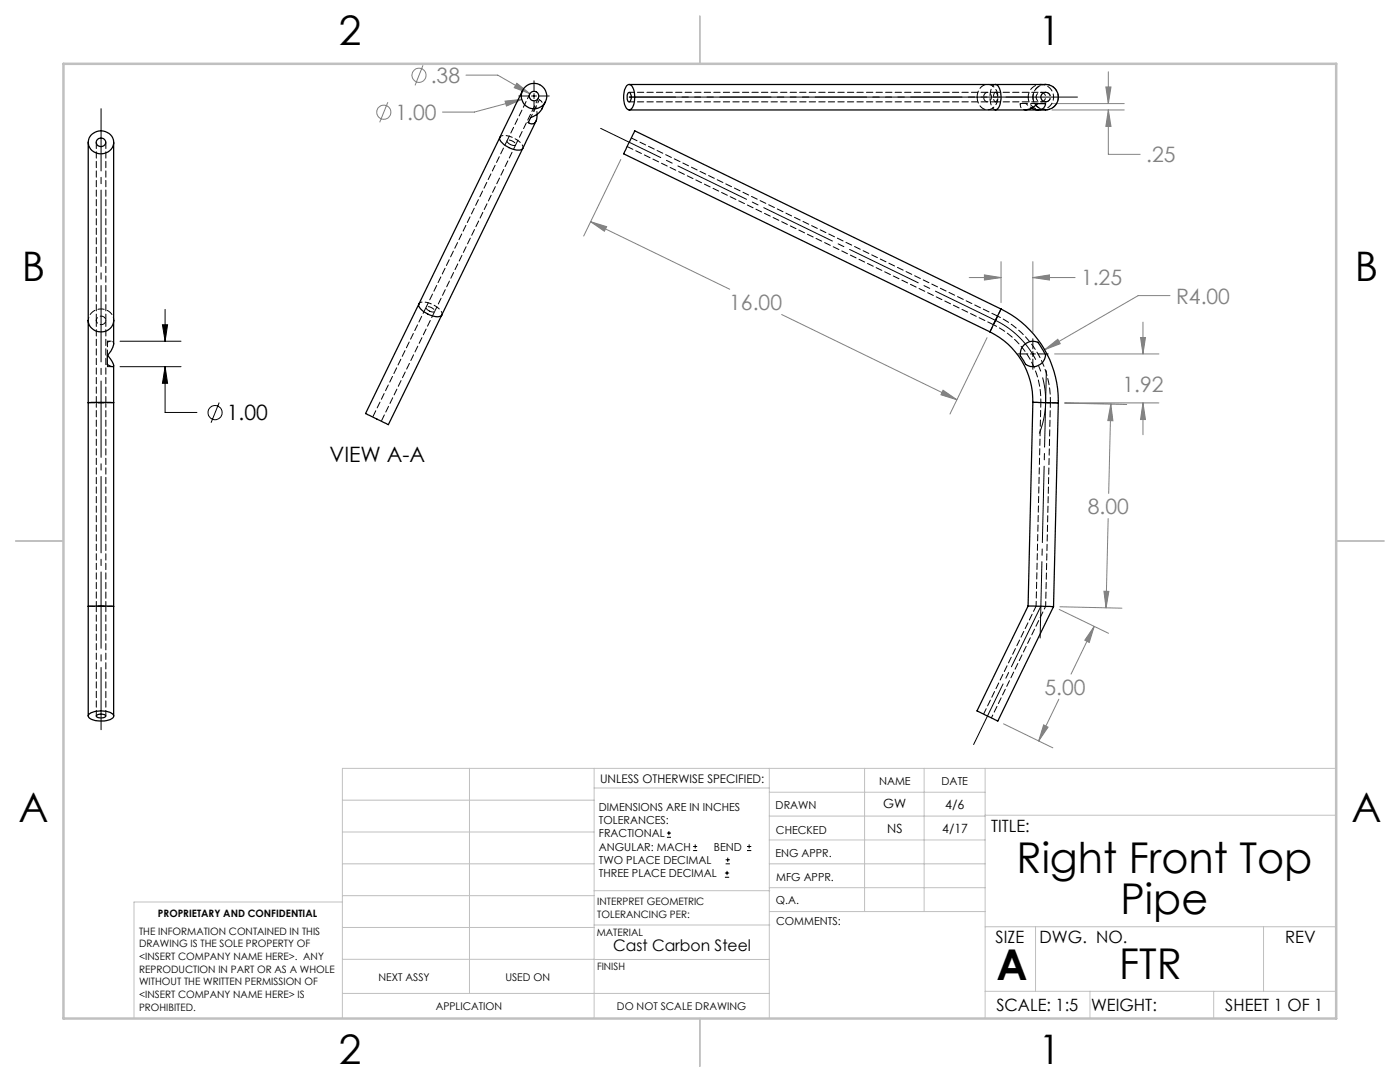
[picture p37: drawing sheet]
<svg xmlns="http://www.w3.org/2000/svg" width="279mm" height="216mm" viewBox="0 0 279 216" stroke-linecap="round" stroke-linejoin="round" font-family="sans-serif">
<defs><g id="words">
<g font-size="8.5">
<text x="202.9" y="174.2">Right Front Top</text>
<text x="223.6" y="182.3">Pipe</text>
<text x="198.9" y="195.5">A</text>
<text x="223.3" y="195.4">FTR</text>
</g>
<g font-size="8.1">
<text x="67.6" y="8.9">2</text>
<text x="207.3" y="8.9">1</text>
<text x="4.4" y="56.2">B</text>
<text x="270.4" y="56.2">B</text>
<text x="3.7" y="164.1">A</text>
<text x="269.7" y="164.1">A</text>
<text x="67.6" y="212.4">2</text>
<text x="207.3" y="212.4">1</text>
</g>
<g font-size="4.2" fill="#808080">
<text x="86" y="16.6">.38</text>
<text x="78.9" y="23.9">1.00</text>
<text x="228.7" y="32.4">.25</text>
<text x="215.7" y="57">1.25</text>
<text x="145.5" y="61.8">16.00</text>
<text x="234.7" y="60.6">R4.00</text>
<text x="224" y="78.2">1.92</text>
<text x="217.1" y="102.5">8.00</text>
<text x="208.4" y="138.6">5.00</text>
</g>
<g font-size="4.2">
<text x="45.3" y="83.9">1.00</text>
<text x="65.8" y="92.1">VIEW A-A</text>
</g>
<g font-size="3.4">
<text x="197.8" y="166">TITLE:</text>
<text x="198.7" y="188.1">SIZE</text>
<text x="207.5" y="188.1">DWG. NO.</text>
<text x="256.5" y="188.2">REV</text>
<text x="198.8" y="201.7">SCALE: 1:5</text>
<text x="217.7" y="201.8">WEIGHT:</text>
<text x="244.5" y="201.7">SHEET 1 OF 1</text>
</g>
<text font-size="3.2" x="122.4" y="189.8">Cast Carbon Steel</text>
<g font-size="2.5">
<text x="176.3" y="161.3">GW</text>
<text x="188.6" y="161.4">4/6</text>
<text x="177.1" y="166.2">NS</text>
<text x="188.1" y="166.2">4/17</text>
</g>
<text font-size="2.4" x="119.8" y="156.2">UNLESS OTHERWISE SPECIFIED:</text>
<g font-size="2.2">
<text x="119.5" y="161.8">DIMENSIONS ARE IN INCHES</text>
<text x="154.8" y="161.4">DRAWN</text>
<text x="175.4" y="156.6">NAME</text>
<text x="187.9" y="156.7">DATE</text>
<text x="119.5" y="164.4">TOLERANCES:</text>
<text x="119.5" y="167.1">FRACTIONAL</text>
<text x="154.9" y="166.3">CHECKED</text>
<text x="119.5" y="169.7">ANGULAR: MACH</text>
<text x="119.5" y="172.4">TWO PLACE DECIMAL</text>
<text x="142.5" y="169.7">BEND</text>
<text x="154.8" y="171">ENG APPR.</text>
<text x="119.5" y="175">THREE PLACE DECIMAL</text>
<text x="154.9" y="175.7">MFG APPR.</text>
<text x="154.9" y="180.4">Q.A.</text>
<text x="154.9" y="184.6">COMMENTS:</text>
</g>
<g font-size="2.1">
<text x="75.5" y="195.7">NEXT ASSY</text>
<text x="100.9" y="195.7">USED ON</text>
<text x="86.9" y="201.5">APPLICATION</text>
<text x="123.1" y="201.6">DO NOT SCALE DRAWING</text>
</g>
<g font-size="2">
<text x="31.5" y="182.9">PROPRIETARY AND CONFIDENTIAL</text>
<text x="119.2" y="180.6">INTERPRET GEOMETRIC</text>
<text x="119.2" y="183.1">TOLERANCING PER:</text>
<text x="27.8" y="186.5">THE INFORMATION CONTAINED IN THIS</text>
<text x="27.8" y="189">DRAWING IS THE SOLE PROPERTY OF</text>
<text x="27.8" y="191.6">&lt;INSERT COMPANY NAME HERE&gt;. ANY</text>
<text x="119.1" y="186.7">MATERIAL</text>
<text x="27.8" y="194.1">REPRODUCTION IN PART OR AS A WHOLE</text>
<text x="27.8" y="196.6">WITHOUT THE WRITTEN PERMISSION OF</text>
<text x="119.1" y="193.5">FINISH</text>
<text x="27.8" y="199.1">&lt;INSERT COMPANY NAME HERE&gt; IS</text>
<text x="27.8" y="201.7">PROHIBITED.</text>
</g>
</g></defs>
<g fill="none" stroke="#000" stroke-width=".2">
<path d="M103.5 19.2h2.1M106.1 19.2h1M106.6 16.1v2.1M106.6 18.7v1M107.6 19.2h2M106.6 20.2v2M24 73.2h12.1M24 68.1h12.1M32.4 64.8h1l-.5 3.3zM32.9 73.2l.5 3.3h-1zM32.9 73.2v9.1h6.4M32.9 61.7v6.4"/>
<path d="M203.1 70.6h2M205.6 70.6h1.1M206.1 67.6v2M206.1 70.1v1.1M206.1 71.6v2.1M207.2 70.6h2M43.7 80.3l-1.6 4M133.1 167.1h.8M133.1 166.2h.8M133.5 165.8v.9M138.3 169.7h.8M138.3 168.9h.8"/>
<path d="M138.7 168.5v.8M144.7 175h.8M144.7 174.2h.8M144.8 172.4h.9M144.8 171.6h.9M145.1 173.8v.8M145.2 171.1v.9M149.1 169.7h.8M149.1 168.9h.8M149.5 168.5v.8"/>
<circle cx="42.9" cy="82.3" r="1.42"/>
</g>
<g fill="none" stroke="#808080" stroke-width=".2">
<path d="M84.4 13l-1.6 4M93 15h6.3l6.5 3.7M103.2 16.6l2.6 2.1-3.2-1.2zM104.1 19.8l-9.4 2.6h-6.4M220.7 17.4h1l-.5 3.3zM221.2 14.3v6.4M77.4 20.4l-1.6 4M100.8 20.2l3.3-.4-3 1.4zM123.9 31.8l-7.4 15.3M209.9 20.7h14.5M209.9 21.9h14.5M221.2 21.9l.5 3.3h-1z"/>
<path d="M221.2 21.9v8.9h6.3M117.9 44.2l3.2 1-.5 .9zM117.9 44.2l27.7 13.5M193.4 55.4h6.4M196.5 54.9l3.3 .5-3.3 .5zM199.8 52.2v8.2M206.1 55.4l3.3-.5v1zM206.1 52.2v14.1M206.1 55.4h8.5M233.5 59h-6.3l-18.7 10.8M156 62.8l35 17M188.2 77.9l2.8 1.9-3.2-1z"/>
<path d="M197 67.4l-7.4 15.2M208.5 69.8l2.6-2.1 .5 .9zM210.5 70.6h20.8M227.6 67.3h1l-.5 3.3zM228.1 64.3v6.3M212.5 80.4l12.4 .3M212.5 80.4h18.8M221.7 80.6l.4 3.4-1-.1zM221.7 80.6l-.4 17.9M228.1 80.4l.5 3.3h-1zM228.1 80.4v6.3M220.3 118h1l-.6 3.3z"/>
<path d="M221.2 103.5l-.5 17.8M211.3 139.5l-4 8.3M211.4 121.6l9.8 4.8M211.5 121.1l12.4 .3M218.4 125l-1 3.2-.9-.5zM218.4 125l-4.7 9.5M200.3 144.4l9.8 4.8M208.3 144.6l.9 .5-1.9 2.7z"/>
<circle cx="83.6" cy="15" r="1.41"/>
<circle cx="76.6" cy="22.4" r="1.41"/>
</g>
<path d="M207.4 86.5a17.8 17.8 0 0 0-8.7-22.6" fill="none" stroke="#000" stroke-width=".2" stroke-dasharray="15.2 1.3 1.3 1.3" stroke-dashoffset="3.8" stroke-linecap="butt"/>
<path d="M20.2 145.6v-123.9" fill="none" stroke="#000" stroke-width=".2" stroke-dasharray="15.2 1.3 1.3 1.3" stroke-dashoffset="2.8"/>
<path d="M198.7 63.9l-78.8-38.3" fill="none" stroke="#000" stroke-width=".2" stroke-dasharray="15.2 1.3 1.3 1.3" stroke-dashoffset="1.9"/>
<path d="M207.6 127.3l1.2-53.3" fill="none" stroke="#000" stroke-width=".2" stroke-dasharray="15.2 1.3 1.3 1.3"/>
<path d="M194.3 148.6l13.4-27.6" fill="none" stroke="#000" stroke-width=".2" stroke-dasharray="15.2 1.3 1.3 1.3" stroke-dashoffset="1.8"/>
<path d="M205 19.4h-79.4" fill="none" stroke="#000" stroke-width=".2" stroke-dasharray="15.2 1.3 1.3 1.3" stroke-dashoffset="6"/>
<path d="M215 19.4h-89.4" fill="none" stroke="#000" stroke-width=".2" stroke-dasharray="15.2 1.3 1.3 1.3" stroke-dashoffset="1"/>
<g fill="none" stroke="#c0c0c0" stroke-width=".2">
<path d="M68.3 159.7h50.3M93.7 153.3v44.9M118.6 153.3v49.9M118.6 157.2h34.9M153.5 153.3v49.9M153.5 158.1h43.1M172.5 153.3v28.6M184.4 153.3v28.6M196.6 153.3v49.9M266.7 153.3h-198.4v49.9M68.3 178.7h50.3M68.3 172.4h50.3"/>
<path d="M68.3 166h50.3M68.3 180h-41.6v23.2M118.6 177.7h35M153.5 167.6h43.1M153.5 162.8h43.1M153.5 172.4h43.1M153.5 177.1h43.1M196.6 162.7h70.1M68.3 198.2h85.2M68.3 191.4l85.2 .1M68.3 185.1h50.3M118.6 184.6h35"/>
<path d="M153.6 181.9h43M196.6 197.8h70.1M196.6 184.9h70.1M206.7 184.9v12.9M217.5 197.8v5.4M242.2 197.8v5.4M252.2 184.9v12.9"/>
</g>
<path d="M139.7 3.2v9.5M3.1 107.9h9.6M266.7 107.9h9.5M139.7 203.2v9.6" fill="none" stroke="#c0c0c0" stroke-width=".25"/>
<path d="M12.7 12.7h254v190.5h-254z" fill="none" stroke="#c0c0c0" stroke-width=".5"/>
<path d="M32.9 73.2l.5 3.3h-1zM32.4 64.8h1l-.5 3.3z" fill="#000"/>
<path d="M208.3 144.6l.9 .5-1.9 2.7zM218.4 125l-1 3.2-.9-.5zM220.3 118h1l-.6 3.3zM221.7 80.6l.4 3.4-1-.1zM228.1 80.4l.5 3.3h-1zM227.6 67.3h1l-.5 3.3zM208.5 69.8l3.1-1.2-.5-.9zM196.5 54.9l3.3 .5-3.3 .5zM206.1 55.4l3.3-.5v1zM117.9 44.2l3.2 1-.5 .9zM188.2 77.9l2.8 1.9-3.2-1zM220.7 17.4h1l-.5 3.3zM221.2 21.9l.5 3.3h-1zM103.2 16.6l-.6 .9 3.2 1.2zM100.8 20.2l.3 1 3-1.4z" fill="#808080"/>
<g fill="none" stroke="#000" stroke-width=".25">
<path d="M104.3 18.1l-4.5 9.3M125.1 17.1l.3-.2a1.45 1.45 0 0 1 1.2 1.7 3.5 3.5 0 0 1-.8 3.3h-.2a1.79 1.79 0 0 1-1.1-1.9 4.5 4.5 0 0 1 .6-2.9zM125.4 18.5h.1a1.22 1.22 0 0 1 0 1.9 1.59 1.59 0 0 1-.1-1.9zM125.6 16.9h73M198.6 16.9h9.5a2.59 2.59 0 0 1 3.1 2.5 2.59 2.59 0 0 1-3.1 2.5h-.9M198.6 16.9a1.92 1.92 0 0 1 1.1 1.9 2.92 2.92 0 0 1-.9 3.1h-.2M17.6 28.4v35.6M18.2 26.9a2.58 2.58 0 0 1 2.9-.6 2.58 2.58 0 0 1 1.6 2.4 2.57 2.57 0 0 1-2.7 2 2.57 2.57 0 0 1-2.4-2.4l.2-.7zM19.3 28a.9 .9 0 0 1 1.5-.2 .9 .9 0 0 1-.5 1.4 .88 .88 0 0 1-.9-.3 .88 .88 0 0 1-.1-.9zM22.7 28.4v35.6M99.8 27.4h-.1a2.39 2.39 0 0 0 1.9 2.1 2.43 2.43 0 0 0 2.7 .1M99.8 27.4l-16.2 33.2"/>
<path d="M104.3 29.6l-16.1 33.3M107 24.2l-2.7 5.4M108.1 21.8l-.8 1-1.4 .7-.5 .9a.98 .98 0 0 0 1.1 .3 .98 .98 0 0 0 .6-.9l.1-1M108.9 20.3l-.7 1.4M125.6 21.9h73M198.6 21.9h8.6M205.9 21.6a1.71 1.71 0 0 0 2.8-.9h-.9a1.16 1.16 0 0 0-1.1 .4l-.9 .5-1.2 .3M17.6 64v16.4M17.6 64a2.56 2.56 0 0 0 2.5 2.2 2.56 2.56 0 0 0 2.6-2.2M22.7 64v3.2a4.1 4.1 0 0 1-1.3 3.8v.6a1.11 1.11 0 0 0 1.1 1.6l.1-.1a2.94 2.94 0 0 0-1.1-2.2M22.7 72.9v7.5M83.6 60.6l-10.6 21.9 .4 .3 4.1 1.9 10.7-21.8"/>
<path d="M83.6 60.6a1.55 1.55 0 0 0 1.1 1.7 3.9 3.9 0 0 0 3.3 .7l.2-.1M197.6 66.2a15.3 15.3 0 0 1 8.5 14.1M199.8 61.7a20.5 20.5 0 0 1 11.4 18.7M199.8 61.7l-73.2-35.6-2.1 4.6 73.1 35.5M199.8 61.7l-2.2 4.5M204.3 68.9a2.5 2.5 0 0 1 2.8-.6l1 1.6a1.92 1.92 0 0 1-1.1 3.1 2.05 2.05 0 0 1-2.8-1.2 1.76 1.76 0 0 1-.2-2.5zM17.6 80.4h5.1M17.6 80.4v40.6M22.7 80.4v40.6M206.1 80.3l5.1 .1M206.1 80.3l-.9 40.6M211.2 80.4l-.9 40.6"/>
<path d="M17.6 121v21.9M17.6 121h5.1M22.7 121v21.9M205.2 120.9l-10.2 21 4.1 2 11.2-22.9M205.2 120.9l5.1 .1M17.7 142.6a4.7 4.7 0 0 1 4.8-.1l.2 .4a2.27 2.27 0 0 1-2.4 1 2.68 2.68 0 0 1-2.7-1zM19.3 142.7a1.46 1.46 0 0 1 1.8 .1 1.28 1.28 0 0 1-1.9 0z"/>
<circle cx="106.6" cy="19.2" r="2.53"/>
<circle cx="106.6" cy="19.2" r=".96"/>
</g>
<path d="M107.2 22.8l-.3-1.5M19.2 63.9a.9 .9 0 0 1 1.4-.8 .9 .9 0 0 1-.1 1.6l-.5 .1-.5-.2-.3-.7M22.7 63.9a2.55 2.55 0 0 0-2.5-2.3 2.55 2.55 0 0 0-2.6 2.3" fill="none" stroke="#000" stroke-width=".2" stroke-dasharray="1.3 .6" stroke-dashoffset=".7"/>
<g fill="none" stroke="#000" stroke-width=".2" stroke-dasharray="1.3 .6">
<path d="M195 19.4a2.18 2.18 0 0 1 2.8-2.4 2.68 2.68 0 0 1 1.3 2.6 2.68 2.68 0 0 1-1.9 2.3 2.3 2.3 0 0 1-2.2-2.5M19.2 28.4v35.5M105.4 24.5l.3 .1M105.4 24.4v.1M125.2 29.2l73.1 35.6M203.6 20.6v.3M21.1 63.9v-35.5M21.4 72.7v.5M21.5 70.9l-.1-.1M199.1 63.1l-73.1-35.6M17.6 80.3h5.1M206.1 80.3l5.1 .1"/>
<path d="M209.6 80.4v-.5M17.6 121h5.1"/>
</g>
<path d="M107.6 19.9l-1.7 3.5M198.3 64.8a16.8 16.8 0 0 1 9.4 15.5M198.7 63.9l.4-.8-.8 1.7 .4-.9M209.6 79.9a18.7 18.7 0 0 0-10.5-16.8M20.2 80.3h-1h1.9h-.9M207.7 80.3l1.9 .1-1.9-.1M20.2 120.9l.9 .1h-1.9l1-.1M197.9 143.2l10.8-22.2" fill="none" stroke="#000" stroke-width=".2" stroke-dasharray="1.3 .6" stroke-dashoffset=".6"/>
<path d="M204.7 20.6l1.2 .9M21.4 68.3a.81 .81 0 0 1 1.3 .1v.2" fill="none" stroke="#000" stroke-width=".2" stroke-dasharray="1.3 .6" stroke-dashoffset=".8"/>
<path d="M105.7 18.7l-4.5 9.4M102.9 28.9l4.6-9.3M21.4 68.1v2.9M19.2 121v21.9M21.1 142.9v-21.9" fill="none" stroke="#000" stroke-width=".2" stroke-dasharray="1.3 .6" stroke-dashoffset=".2"/>
<path d="M208.7 20.3a.95 .95 0 0 0 .9-.9 .95 .95 0 0 0-.9-1M208.7 20.3a.95 .95 0 0 1-1-.9 .95 .95 0 0 1 1-1M19.2 63.9v16.4M21.1 80.3v-16.4M206.8 120.9l-10.5 21.6" fill="none" stroke="#000" stroke-width=".2" stroke-dasharray="1.3 .6" stroke-dashoffset=".1"/>
<path d="M208.7 18.4h-10M198.7 20.3h10M22.2 68.1h-.8" fill="none" stroke="#000" stroke-width=".2" stroke-dasharray="1.3 .6" stroke-dashoffset=".4"/>
<path d="M107.6 19.9a1.26 1.26 0 0 1 .5 1.8M198.7 16.8a1.94 1.94 0 0 0-1.1 2 2.99 2.99 0 0 0 1 3.1h.1M206.8 19.4a.95 .95 0 0 0 1.3 .8 .95 .95 0 0 0 .2-1.6 .95 .95 0 0 0-1.5 .5v.3M207.7 19.4a.95 .95 0 0 1 1.4-.9 .95 .95 0 0 1 .2 1.6 .95 .95 0 0 1-1.5-.5l-.1-.2M99.8 27.4a1.84 1.84 0 0 1 2.1-.1 3.3 3.3 0 0 1 2.5 2.2l-.1 .1M208.7 21.9a2.54 2.54 0 0 1-2.6-2.5 2.54 2.54 0 0 1 2.6-2.6M21.4 73.2h1M83.6 60.6a1.84 1.84 0 0 1 2.2-.1 3.3 3.3 0 0 1 2.4 2.2v.1" fill="none" stroke="#000" stroke-width=".2" stroke-dasharray="1.3 .6" stroke-dashoffset=".5"/>
<g fill="none" stroke="#000" stroke-width=".2" stroke-dasharray="1.3 .6" stroke-dashoffset=".3">
<path d="M198.7 18.4a1.23 1.23 0 0 1-.1 1.9 1.36 1.36 0 0 1 .1-1.9M198.7 18.4h-73.1M205.2 19.4a2.54 2.54 0 0 1 3.7-2.3 2.54 2.54 0 0 1 .3 4.3 2.54 2.54 0 0 1-4-1.6v-.4M206.1 19.4a2.54 2.54 0 0 1 3.7-2.3 2.54 2.54 0 0 1 .4 4.3 2.54 2.54 0 0 1-4-1.6l-.1-.4M101.2 28.1l-16.2 33.2M101.9 28.8l-.6-.4-.1-.2a1.04 1.04 0 0 1 1.5 .3l.2 .3-.2 .2-.8-.2M125.6 20.3h73.1M85.7 62.1l.7 .2 .3-.1a1.04 1.04 0 0 0-1.2-1l-.4 .1v.2l.6 .6M86.8 62.1l16.1-33.2M198.7 63.9l-1.1 2.3M199.8 61.6l-1.1 2.3M19.2 80.3v40.7"/>
<path d="M207.7 80.3l-.9 40.6M21.1 121v-40.7M208.7 121l.9-40.6"/>
</g>
<path d="M204.6 21.9a.94 .94 0 0 1-1-1.3" fill="none" stroke="#000" stroke-width=".2" stroke-dasharray="1.3 .6" stroke-dashoffset=".9"/>
<path d="M196.3 19.4a.82 .82 0 0 0 .9 .9 .82 .82 0 0 0 .6-1.2 .78 .78 0 0 0-.9-.7 .78 .78 0 0 0-.6 1M207.1 20.6h-3.5" fill="none" stroke="#000" stroke-width=".2" stroke-dasharray="1.3 .6" stroke-dashoffset="-.2"/>
<path d="M85 61.3l-10.6 21.9M76.1 84l10.7-21.9" fill="none" stroke="#000" stroke-width=".2" stroke-dasharray="1.3 .6" stroke-dashoffset="-.1"/>
<use href="#words"/>
</svg>
